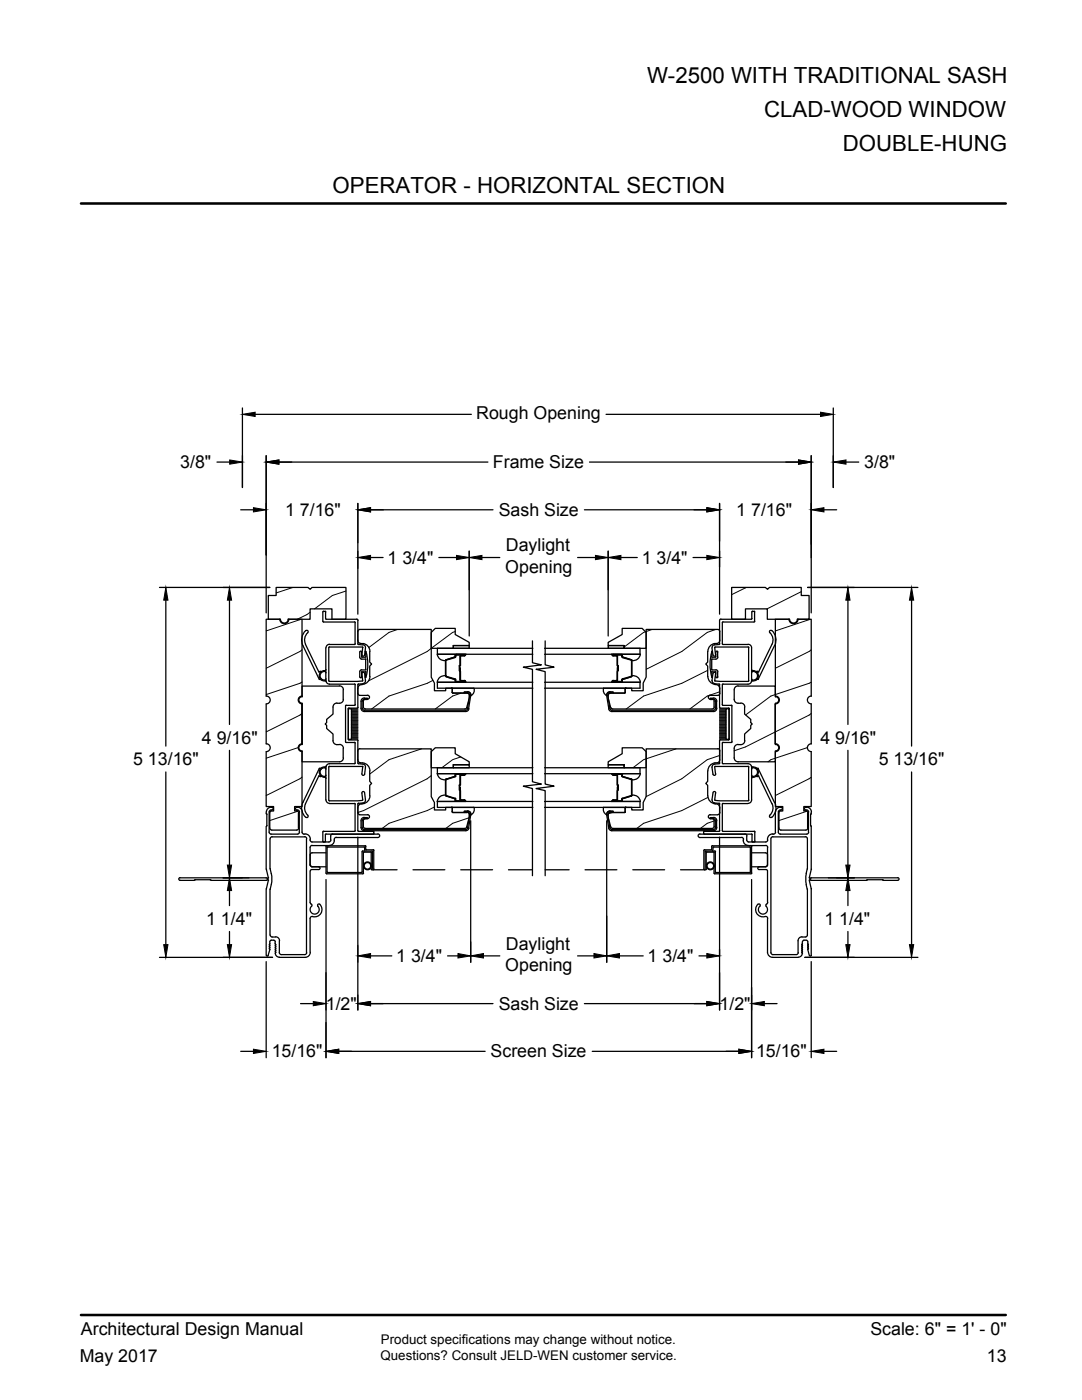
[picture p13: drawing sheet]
<svg xmlns="http://www.w3.org/2000/svg" width="216mm" height="279mm" viewBox="0 0 216 279" stroke-linecap="round" stroke-linejoin="round" font-family="sans-serif">
<defs><g id="words">
<g font-size="4.4">
<text x="129.1" y="16.7">W-2500 WITH TRADITIONAL SASH</text>
<text x="152.5" y="23.3">CLAD-WOOD WINDOW</text>
<text x="168.2" y="30.1">DOUBLE-HUNG</text>
<text x="66.4" y="38.5">OPERATOR - HORIZONTAL SECTION</text>
</g>
<g font-size="3.5">
<text x="95" y="83.6">Rough Opening</text>
<text x="36" y="93.4">3/8&quot;</text>
<text x="98.4" y="93.4">Frame Size</text>
<text x="172.5" y="93.4">3/8&quot;</text>
<text x="56.9" y="103">1 7/16&quot;</text>
<text x="99.5" y="103">Sash Size</text>
<text x="146.9" y="103">1 7/16&quot;</text>
<text x="77.3" y="112.5">1 3/4&quot;</text>
<text x="101" y="110">Daylight</text>
<text x="128" y="112.5">1 3/4&quot;</text>
<text x="100.8" y="114.3">Opening</text>
<text x="40.3" y="148.4">4 9/16&quot;</text>
<text x="163.7" y="148.4">4 9/16&quot;</text>
<text x="26.6" y="152.7">5 13/16&quot;</text>
<text x="175.3" y="152.7">5 13/16&quot;</text>
<text x="41.1" y="184.5">1 1/4&quot;</text>
<text x="164.5" y="184.5">1 1/4&quot;</text>
<text x="79.1" y="192">1 3/4&quot;</text>
<text x="101" y="189.5">Daylight</text>
<text x="129.2" y="192">1 3/4&quot;</text>
<text x="100.8" y="193.8">Opening</text>
<text x="65" y="201.5">1/2&quot;</text>
<text x="99.5" y="201.5">Sash Size</text>
<text x="143.6" y="201.5">1/2&quot;</text>
<text x="54.2" y="211">15/16&quot;</text>
<text x="97.9" y="211">Screen Size</text>
<text x="150.9" y="211">15/16&quot;</text>
<text x="16.2" y="266.5">Architectural Design Manual</text>
<text x="173.7" y="266.5">Scale: 6&quot; = 1' - 0&quot;</text>
<text x="15.9" y="271.8">May 2017</text>
<text x="196.9" y="271.8">13</text>
</g>
<g font-size="2.7">
<text x="76" y="268.2">Product specifications may change without notice.</text>
<text x="75.9" y="271.4">Questions? Consult JELD-WEN customer service.</text>
</g>
</g></defs>
<g fill="none" stroke="#000" stroke-width=".25">
<path d="M43.3 92.2h2.5M48.4 81.4v15.9M50.9 82.7h43.2M53.1 90.9v31.4M55.7 92.2h41.7M117.6 92.2h41.7M120.9 82.7h42.8M161.9 90.9v31.4M166.3 81.4v15.9M168.8 92.2h2.6M31.8 117.2h22M33.1 119.8v29.1"/>
<path d="M45.8 119.8v24.8M48 101.7h2.6M71.4 100.5v22.1M73.9 111.3h2.5M73.9 101.7h24.5M87.6 111.3h3.5M93.6 110v16.9M96.2 111.3h3.5M115.3 111.3h3.5M116.6 101.7h24.4M121.4 110v16.9M123.9 111.3h3.3"/>
<path d="M138.3 111.3h2.7M143.6 100.5v22.1M161.1 117.2h22.1M164.4 101.7h2.5M169.2 119.8v24.8M181.9 119.8v29.1M55.9 123.6h-2.4v-4.8h1.6v-1.6h6.4l.4 .4 .4-.4h6.7v6.4h-2.8v-2.1h-4.3v2.1h-4.4M56 123.6a.78 .78 0 0 0 .7 .7 .78 .78 0 0 0 .8-.7M57.6 123.6h2.7v15.4M57.6 123.6a.91 .91 0 0 1-.9 .9 .91 .91 0 0 1-.9-.9h-2.7v15.3a.78 .78 0 0 1 .8 .8 .78 .78 0 0 1-.8 .8v7.9a.78 .78 0 0 1 .8 .8 .78 .78 0 0 1-.8 .8v11h1.5v.9h-.4M60.3 138.9a.78 .78 0 0 0-.8 .8 .78 .78 0 0 0 .8 .8M60.3 139a.66 .66 0 0 0-.7 .7 .66 .66 0 0 0 .7 .6"/>
<path d="M60.4 128.8l3.3 6.8M60.9 128.6l2.7 5.5 .5-.1M61 128.6a2.1 2.1 0 0 1 .5-2.5l-.1-.2-.2-.1a2.35 2.35 0 0 0-.8 3M63.9 135.4v.2l-.2-.1M64 134l.1 .1M64.4 124l.1 .1h6.2l.2 .1M64.4 122.1v1.9M64.5 122h.3M64.6 122l-.2 .1M64.8 133.8a1.04 1.04 0 0 0-1.1 1.1 1.04 1.04 0 0 0 1.2 1M64.8 134l.3 .3M64.8 134a.87 .87 0 0 0-.9 .9 .87 .87 0 0 0 .9 .8"/>
<path d="M64.9 122l.1 .1M64.9 135.8l.2 .2M65 123.4l.1 .2h6M65 122.1v1.4M65 129.3v6.6M65.1 133.6l-.3 .3M65.1 135.5l-.3 .2M65.1 135.8a.7 .7 0 0 0 .7 .7h4.9M65.6 135.8l.2 .2 6.5-.1M65.7 129.1l6.7 .1M65.8 129.1l-.2 .1v6.7M67.7 136.9h-7.4v2.2"/>
<path d="M67.7 136.9a.78 .78 0 0 1 .8 .8M68.5 137.7v1.9M68.5 139.6a.93 .93 0 0 1-1.3 .7M70.7 136.5l.2 .1M70.9 124.3v4.2M70.9 136.7v3.9M70.9 128.5l-.2 .1h-4.9a.7 .7 0 0 0-.7 .7M71.2 123.5l.2 .3M71.4 128.5l.1 .1M71.4 127.8l.1 .3 .5 .3M71.4 126l.1-.2 .3-.2h14.2v9.5l.7 1.2v1.6h2.2v-.6h1.2M71.4 138.4l.1 .2 .3 .2h1.5"/>
<path d="M71.4 123.8v4.7M71.4 136.7v4.5M71.5 128.6l.9 .1M71.5 136.5l-.1 .1M71.8 134.1v1l.2 .2 .2-.2v-1M71.9 128.4l.4 .1M72 140v1.4M72.2 131.1v-1l-.2-.2-.2 .2v1.2l.4 .2h.7M72.2 131.1h.1M72.2 133.7h.7M72.2 133.7l-.4 .2v.2M72.2 131.2h.7"/>
<path d="M72.2 134.5l.2 1.4M72.2 130.6l.2 .3 .4-.2M72.2 134l.7 .1M72.2 140v1.4M72.3 136.6a.81 .81 0 0 0-.9 .8M72.4 128.4a1.59 1.59 0 0 1 1.4 1.6M72.4 135.8l-.1 .1M72.4 129.2l-.2 1.5M72.4 128.7a.53 .53 0 0 1 .5 .6M72.5 140v1.1M72.7 139.3h.6v.3h-.6M72.7 139.5l-.4 .2v.2"/>
<path d="M72.7 139.3a.66 .66 0 0 0-.7 .6M72.8 134.4l-.4-.2-.2 .3M72.8 134.4l.1 1.5M72.9 139.6h.4M72.9 139.5l-.3 .2-.1 .2M72.9 135.8a.53 .53 0 0 1-.5 .6l-.9 .1M72.9 129.3l-.1 1.4M72.9 131.5l.1 .1M72.9 134l.1 .1M73 131.6v2M73 134.1l-.1 1M73 130h-.1l.1 1"/>
<path d="M73 131.1h-.1M73 133.6l-.1 .1M73 130a7.6 7.6 0 0 1-.1 5.2v-.1M73.3 138.7a.4 .4 0 0 1 .4 .4 .4 .4 0 0 1-.4 .4M73.8 130v2.1l.4 .4-.4 .4v2.1M73.8 135a1.59 1.59 0 0 1-1.4 1.6M86 126.2l.9-.8h3.9v1.2l2.8 1.6v.6h-3.1v.6h-4.5zM87.2 130.6a1.46 1.46 0 0 0 1.7 1.2v3.1M88.9 134.9a1.46 1.46 0 0 0-1.7 1.2M88.9 134.9l.1 .1M89 131.8l.1 3.1M89 135.1l1.7 .5"/>
<path d="M89 135l1.8 .5M89 131.7l-.1 .1M89.1 131.8h-.1M90.1 137.3l.2 .1M90.2 137.5v.7l.2 .1M90.4 138.3h2.3v-.2h.6h-.6v.2h.6M90.4 138.3h2.8M90.5 128.8h3.1v.6h-3.1zM90.7 131.1l-1.7 .6M90.8 131.2l-1.8 .6M90.8 135.6l.1 .1M90.8 135.5l.2 .5"/>
<path d="M90.8 130.8v.2M90.8 135.7v.2M90.9 131l-.1 .1M90.9 135.9l.1 .2M90.9 130.8v.2M91 131l-.2 .2M91 130.6h1.7M91 136h1.7M91 130.7h1.7M91 130.6l-.1 .2M91 130.7v.1M91.9 135.8h.8"/>
<path d="M92 135.8l-.3-2.6 .1 2.5 .9 .2M92.7 130.8h-.7l-.2 .2-.2 2.9 .1-.9 .2-.1v-2h.8M92.7 130.6l.1 .2-.1 .1M92.7 135.8l.1 .1-.1 .2M92.7 135.9v.1M92.7 130.7v.1M92.9 135.9l.1 .2M93 130.6l-.1 .2M93.2 138.3l.4 .2v.8l-.5 1.9M93.3 138.3l.3 .2 .1 .3M93.7 138.8l-.4 2.6M93.9 138.8l-.4 2.6"/>
<path d="M94.6 137.3a1.19 1.19 0 0 1-.6 1.5l-.2-.5-.5-.2M106.2 127.9v4.4l1.8 .4-3.6 .5 1.8 .4v22.4l1.8 .5-3.6 .4 1.8 .5v17.4M106.3 136.2h-19v1.1h19M106.3 129.4h-19v1.2h19M108.7 136.2h19v1.1h-19M108.7 129.4h19v1.2h-19M108.8 127.9v4.8l1.8 .5-3.6 .4 1.8 .4v22.5l1.8 .4-3.6 .5 1.8 .4v17M120.5 137.3a1.21 1.21 0 0 0 .6 1.5M121.1 138.8l.4 2.6M121.3 138.8l.4 2.6 .4 .3M121.4 128.8h3.1v.6h-3.1zM121.4 128.2l2.7-1.6v-1.2h4l.8 .8v3.2h-4.4v-.6h-3.1z"/>
<path d="M121.4 138.7v.6l.5 1.9M121.7 138.1l-.5 .2-.1 .5M121.8 138.3h2.8h-2.3v-.2h-.6h.6v.2l-.8 .1-.2 .4M121.8 138.3l-.2 .1-.2 .3M122 130.6l.2 .2M122.2 135.9l-.2 .2M122.3 130.8l.9 .1 .2 3h-.1v-.9l-.2-.1v-2h-.8M122.3 130.6h1.7M122.3 135.8h.7M122.3 136h1.7M122.3 130.7h1.7M122.4 130.6l-.2 .2 .2 .1"/>
<path d="M122.4 135.8l-.2 .1 .2 .2M122.4 135.9v.1M122.4 130.7v.1M123.1 135.8l.2-2.6-.1 2.5-.9 .2M124 130.6l.2 .2M124 130.7l.1 .1M124.1 131l.1 .2M124.1 130.8v.2M124.1 135.9l-.1 .1M124.1 131l1.9 .7 .1 .1M124.2 135.9l-.2 .2M124.2 131.2l1.8 .6"/>
<path d="M124.7 137.5l.1 .7-.2 .1M124.9 137.3l-.2 .1M126 135l-1.8 .5-.1 .4M126 135.1l-1.8 .5-.1 .3M126 131.8v3.1M126.1 131.8v3.1l-.1 .1M126.1 134.9a1.46 1.46 0 0 1 1.7 1.2M127.8 130.6a1.46 1.46 0 0 1-1.7 1.2M141.2 130v2.1l-.4 .4 .4 .4v2.1M141.3 135a1.59 1.59 0 0 0 1.4 1.6M141.7 139.6h.4M141.7 138.7a.4 .4 0 0 0-.4 .4 .4 .4 0 0 0 .4 .4"/>
<path d="M142 133.6l.1 .1M142 131.6v2M142 130h.1v1.1M142 134.1l.1 1M142 130a8.2 8.2 0 0 0 .1 5.2v-.1M142.1 129.3l.2 1.5 .4 .1 .1-.3M142.1 131.2h.7M142.1 134.1h.7M142.1 133.7h.7M142.1 134l-.1 .1M142.1 131.5l-.1 .1M142.1 135.8a.53 .53 0 0 0 .5 .6l.9 .1"/>
<path d="M142.1 139.5l.2 .1 .2 .3M142.3 134.4l-.2 1.5M142.3 134.4l.3-.2 .2 .3M142.4 139.3h-.7v.3h.7M142.4 139.5l.2 .1 .2 .3M142.4 139.3a.66 .66 0 0 1 .6 .6M142.5 140v1.1M142.6 128.7a.53 .53 0 0 0-.5 .6M142.6 129.2l.2 1.5M142.6 136.6h.3M142.6 135.8l.1 .1M142.7 129.1h6.6"/>
<path d="M142.7 128.4a1.59 1.59 0 0 0-1.4 1.6M142.7 129.1l-.1 .1M142.7 140v1.4M142.8 134.5l-.2 1.4M142.8 134l.1 .1M142.8 130.1l.1 1M142.8 134.1v1M142.8 133.7l.4 .2v.2M142.9 130.1v-.1h.3v1.3l-.4 .2h-.7M142.9 136.6a.78 .78 0 0 1 .7 .8v1l-.2 .3-1.7 .1M143 140v1.4M143.2 134.1v1l-.1 .2-.2-.2"/>
<path d="M143.5 136.5l.1 .1M143.5 128.6l-.9 .1M143.6 136.7v4.5l.1 .1h1.7M143.6 123.8v4.7M143.6 128.5l-.1 .1M143.6 126v1.8a.77 .77 0 0 1-1 .7M143.6 126v-.2l-.4-.2h-14.3v9.5l-.6 1.2v1.6h-2.2v-.6h-1.2M143.9 123.5l-.3 .3M144.1 136.7l.1 4 1.7 .1M144.1 128.5l.2 .1h5a.7 .7 0 0 1 .7 .7v6.6M144.3 136.5l-.2 .1M147.3 136.9h7.4v2.2"/>
<path d="M147.3 136.9a.78 .78 0 0 0-.8 .8v1.9a.78 .78 0 0 0 .8 .7M149.3 129.1l.1 .1v6.7M149.4 135.8l-.1 .2-6.6-.1M150 135.8a.7 .7 0 0 1-.7 .7h-5M150 134.3a.66 .66 0 0 1 .8-.2 .66 .66 0 0 1 .4 .7 .68 .68 0 0 1-.4 .8 .68 .68 0 0 1-.8-.1M150 133.6l.3 .3M150 122.1v1.4M150.1 123.4l-.2 .2h-6.1M150.1 122h.3M150.1 135.8l-.2 .2M150.2 122l-.2 .1M150.2 133.8a1.04 1.04 0 0 1 1.1 1.1 1.04 1.04 0 0 1-1.2 1"/>
<path d="M150.5 122l.1 .1M150.6 122.1v1.9M150.6 124l-.2 .1h-6.2l-.1 4.4M150.9 134v.1M151 134l.3 .1M151.1 135.4l.1 .2 .1-.1M151.3 134.1h.1M153.6 126.3a1.97 1.97 0 0 1 .5 2.3M154 125.9h-.4v.4M154 125.8a2.56 2.56 0 0 1 .6 3M154 128.6l-2.6 5.5M154.5 128.8l-3.2 6.8"/>
<path d="M154.7 138.9a.78 .78 0 0 1 .8 .8 .78 .78 0 0 1-.8 .8M154.7 139a.66 .66 0 0 1 .7 .7 .66 .66 0 0 1-.7 .6M157.5 123.6h-4.4v-2.1h-4.4v2.1h-2.7v-6.4h6.7l.4 .4 .4-.4h6.4v1.6h1.5v4.8h-2.3M157.6 123.6a.78 .78 0 0 0 .7 .7 .78 .78 0 0 0 .8-.7M159.2 123.6h2.7v15.3a.78 .78 0 0 0-.8 .8 .78 .78 0 0 0 .8 .8v7.9a.78 .78 0 0 0-.8 .8 .78 .78 0 0 0 .8 .8v11h-1.5v.9h.4M159.2 123.6a.91 .91 0 0 1-.9 .9 .91 .91 0 0 1-.9-.9h-2.7v15.4M33.1 154.1v34.4M45.8 149.7v22.9M60.3 150v11h-1.5v.9h.4M60.3 149.9v2.1h7.4a.78 .78 0 0 0 .8-.8M60.3 140.3v8.3M60.3 148.4a.78 .78 0 0 0-.8 .8 .78 .78 0 0 0 .8 .8"/>
<path d="M60.3 148.6a.66 .66 0 0 0-.7 .6 .66 .66 0 0 0 .7 .7M63.6 154.9l-2.7 5.5M63.6 154.9h.5M63.7 153.4l-3.3 6.8M63.7 153.4l.2-.1v.2M64.8 155.1l.3 .3M64.8 153.2l.3 .3M64.8 153.2a.87 .87 0 0 0-.9 .9 .87 .87 0 0 0 .9 .8M64.9 153.1a1.04 1.04 0 0 0-1.2 .9 1.04 1.04 0 0 0 1.1 1.1M65 153.1v6.6M65.1 154.7l-.3 .3M65.1 159.6a.7 .7 0 0 0 .7 .7"/>
<path d="M65.1 152.9l-.2 .2M65.6 153.1v6.7l6.7-.1M66.4 147.8a.78 .78 0 0 0 .8 .8M66.4 141.1v1.4l-1.2 1.1v.6l-.3 .3 .3 .3v.6l1.2 1.1v1.3M67.2 148.6h.5M67.2 140.3a.78 .78 0 0 0-.8 .8M67.7 148.6a.78 .78 0 0 1 .8 .7M68.5 149.4v1.9M68.9 140.9v7.1l.2 .2 1.6-.1 .2 .2M69.1 140.7l-.2 .2M69.5 141.4h.6v6.1h-.6zM69.5 147.5l.1 .2h1.7"/>
<path d="M69.5 141.4v6.1M69.6 141.3l-.1 .1M70.1 143.7h1.3M70.1 143.9h1.3M70.1 144.1h1.3M70.1 144.3h1.3M70.1 144.5h1.3M70.1 142.9h1.3M70.1 143.1h1.3M70.1 143.3h1.3M70.1 143.5h1.3M70.1 142.1h1.3"/>
<path d="M70.1 142.3h1.3M70.1 142.5h1.3M70.1 142.7h1.3M70.1 141.5h1.3M70.1 141.7h1.3M70.1 141.9h1.3M70.1 145.3h1.3M70.1 145.1h1.3M70.1 144.9h1.3M70.1 144.7h1.3M70.1 146.1h1.3M70.1 145.9h1.3"/>
<path d="M70.1 145.7h1.3M70.1 145.5h1.3M70.1 146.9h1.3M70.1 146.7h1.3M70.1 146.4h1.3M70.1 146.3h1.3M70.1 147.5h1.3M70.1 147.2h1.3M70.1 147.1h1.3M70.9 148.3v4M70.9 152.3l-.2 .1h-4.9a.7 .7 0 0 0-.7 .7M70.9 140.6l-.2 .2h-1.6"/>
<path d="M71.3 147.6l.1 .2M71.4 152.3l.1 .1M71.4 151.6l.1 .3 .5 .3M71.4 147.8v4.5M71.4 141.2l-.1 .1h-1.7M71.5 152.4l.9 .1a.53 .53 0 0 1 .5 .6l-.1 1.4M71.8 149.5h14.2v9.5l.7 1.2v1.4h2.2v-.5h1.2M71.8 149.4l-.3 .2-.1 .2M71.9 152.2h.4M72 141.3a.66 .66 0 0 0 .7 .7h20.2M72.2 158.3l.1 1.4M72.2 154.4l.2 .3 .4-.2"/>
<path d="M72.3 141.3v.2l.4 .2h20.2M72.4 152.3a1.59 1.59 0 0 1 1.4 1.5M72.4 153l-.2 1.4M72.4 153h-6.7l-.1 .1M72.5 141.1l.4 .4h19.9l.3-.3M72.8 158.2l-.4-.2-.2 .3M72.8 158.3l.1 1.4a.53 .53 0 0 1-.5 .5l-.9 .1M73.8 153.9v2l.4 .5-.4 .3v2.1M73.8 158.8a1.59 1.59 0 0 1-1.4 1.6M86 150l.9-.8h3.9v1.2l2.8 1.6v.6h-3.1v.6h-4.5zM87.2 154.4a1.46 1.46 0 0 0 1.7 1.2v3.1M88.9 158.7a1.46 1.46 0 0 0-1.7 1.3"/>
<path d="M88.9 158.7l.1 .1M89 155.6v3.1M89 158.7l.1 .1M89 158.8l1.7 .6M89 158.8l1.8 .5M89 155.5l-.1 .1M90.5 152.6h3.1v.6h-3.1zM90.7 155l-1.7 .5M90.8 155l-1.7 .5M90.8 159.4l.1 .1M90.8 159.3l.2 .5M90.8 154.6v.3"/>
<path d="M90.8 159.5v.3M90.9 154.8l-.1 .1M90.9 159.8l.1 .1M90.9 154.6v.3M91 154.8l-.2 .2M91 154.4h1.7M91 159.8h1.7M91 154.5h1.7M91 154.4l-.1 .2M91 154.5v.1M91.8 154.8l-.2 2.9 .1-.9 .2-.1v-1.9M91.8 159.6l-.1-2.5 .2 .7v1.8"/>
<path d="M91.8 159.5l.2 .2M91.9 159.5l.8 .1M91.9 154.7h.8M91.9 159.7h.8M92 154.7l-.1 .1M92 154.6l-.2 .2M92.7 154.4l.1 .2-.1 .1M92.7 159.6l.1 .2-.1 .1M92.7 159.7v.1M92.7 154.5v.1M92.9 159.8l.1 .2M93 154.4l-.1 .2"/>
<path d="M93.3 141.4l-.4 .3M93.6 141.4a.66 .66 0 0 1-.7 .6M106.3 153.2h-19v1.2h19M106.3 159.9h-19v1.2h19M108.7 159.9h19v1.2h-19M108.7 153.2h19v1.2h-19M121.4 152l2.7-1.6v-1.2h4l.8 .8v3.2h-4.4v-.6h-3.1zM121.4 152.6h3.1v.6h-3.1zM121.4 141.4a.66 .66 0 0 0 .7 .6M122 154.4l.2 .2M122.2 159.8l-.2 .2M122.3 154.4h1.7"/>
<path d="M122.3 154.7h.7M122.3 159.7h.7M122.3 159.8h1.7M122.3 154.5h1.7M122.4 154.4l-.2 .2 .2 .1M122.4 159.6l-.2 .2 .2 .1M122.4 159.7v.1M122.4 154.5v.1M123.1 154.7v.1M123.1 154.6l.1 .2M123.1 154.8v1.9l.2 .1v.9h.1v-1l-.2-.1v-1.8M123.1 159.5l-.8 .1"/>
<path d="M123.1 159.6l.2-2.5-.1 2.5M123.2 159.5l-.1 .2M124 154.4l.2 .2M124 154.5l.1 .1M124.1 154.8l.1 .2 1.8 .6M124.1 154.6v.3M124.1 159.8h-.1M124.1 154.8l2 .8M124.2 159.8l-.2 .1M124.2 159.3l-.1 .5M126 155.5v.1M126 158.7l-1.8 .6"/>
<path d="M126 155.6v3.1M126.1 158.7l-.1 .1-1.8 .6-.1 .4M126.1 155.6v3.1M126.1 158.7a1.46 1.46 0 0 1 1.7 1.3M127.8 154.4a1.46 1.46 0 0 1-1.7 1.2M141.2 153.9v2l-.4 .5 .4 .3v2.1M141.3 158.8a1.59 1.59 0 0 0 1.4 1.6M142.1 153.1l.2 1.4M142.1 159.7a.53 .53 0 0 0 .5 .5l.9 .1M142.3 158.3l-.2 1.4M142.3 158.2l.3-.2 .2 .3M142.5 141.1l-.2 .3-.2 .1h-19.8l-.4-.3"/>
<path d="M142.6 153l.2 1.4M142.6 159.6l.1 .1M142.7 153l6.6-.1 .1 .2M142.7 152.3a1.59 1.59 0 0 0-1.4 1.5M142.7 152.9l-.1 .1M142.8 141.3l-.2 .4h-.2h-20.3M142.8 158.3l-.2 1.4M142.8 154.4l-.2 .3-.3-.2M143 141.3a.66 .66 0 0 1-.6 .7h-20.3M143.2 149.5h-14.3v9.5l-.6 1.2v1.4h-2.2v-.5h-1.2M143.2 149.4l.4 .2v.2M143.5 152.4l-.9 .1a.53 .53 0 0 0-.5 .6"/>
<path d="M143.6 143.7h1.3M143.6 143.9h1.3M143.6 144.1h1.3M143.6 144.3h1.3M143.6 144.5h1.3M143.6 147.8v4.5M143.6 142.9h1.3M143.6 143.1h1.3M143.6 143.3h1.3M143.6 143.5h1.3M143.6 142.1h1.3M143.6 142.3h1.3"/>
<path d="M143.6 142.5h1.3M143.6 142.7h1.3M143.6 141.5h1.3M143.6 141.7h1.3M143.6 141.9h1.3M143.6 145.3h1.3M143.6 145.1h1.3M143.6 144.9h1.3M143.6 144.7h1.3M143.6 146.1h1.3M143.6 145.9h1.3M143.6 145.7h1.3"/>
<path d="M143.6 145.5h1.3M143.6 146.9h1.3M143.6 146.7h1.3M143.6 146.4h1.3M143.6 146.3h1.3M143.6 147.5h1.3M143.6 147.2h1.3M143.6 147.1h1.3M143.6 152.3l-.1 .1M143.6 149.8v1.8a.72 .72 0 0 1-1 .6M143.7 147.6l-.1 .2M144.1 152.3l.2 .1h5a.7 .7 0 0 1 .7 .7"/>
<path d="M144.9 141.4h.6v6.1h-.6zM145.4 141.3l.1 .1M145.5 141.4v6.1M145.5 147.5l-.1 .2h-1.7M145.9 140.7l.2 .2M146 140.9v7.2M146.1 148l-.2 .2h-1.7l-.1 4.1M147.3 148.6h.5M147.3 140.3h.5M147.3 148.6a.78 .78 0 0 0-.8 .7v2a.78 .78 0 0 0 .8 .7M147.8 140.3a.78 .78 0 0 1 .8 .8M148.6 141.1v1.4l1.2 1.1v.6l.3 .3-.3 .3v.6l-1.2 1.1v1.3"/>
<path d="M148.6 147.8a.78 .78 0 0 1-.8 .8M149.4 153.1v6.7l-6.7-.1M149.9 152.9l.2 .2M150 153.1v6.5a.7 .7 0 0 1-.7 .7M150.1 153.1a1.04 1.04 0 0 1 1.2 .9 1.04 1.04 0 0 1-1.1 1.1M150.2 153.2a.84 .84 0 0 1 1 .9 .84 .84 0 0 1-1.2 .7v-.1M150.2 153.2l-.2 .3M150.3 155.1l-.3 .3M151.3 154.9l-.2 .1-.2-.1M151.3 153.4l3.2 6.8M151.3 153.4l-.1-.1-.1 .2M151.4 154.9l2.6 5.5"/>
<path d="M151.4 154.9h-.1M154.7 150v11h1.5v.9h-.4M154.7 140.5v8v-8M154.7 149.9v2.1h-7.4M154.7 140.3v8.3M154.7 148.4a.78 .78 0 0 1 .8 .8 .78 .78 0 0 1-.8 .8M154.7 148.6a.66 .66 0 0 1 .7 .6 .66 .66 0 0 1-.7 .7M169.2 149.7v22.9M181.9 154.1v34.4M35.9 175.2h17.4M35.9 175.7h2.9M35.9 175.1l-.2 .3 .2 .3"/>
<path d="M38.8 175.6v.1M38.9 175.6h3.1M39 175.6h-.1M42.1 175.6v.1M45.8 177.7v3M53.1 162.1v.3M53.1 164.9v8.6M53.1 177.4v13.2M53.2 173.4v.1M53.2 162.4l.1 .1M53.2 173.5l.3 1.6M53.2 164.9h.1"/>
<path d="M53.2 175.2l.1 .1M53.2 162.5v2.3M53.3 175.7h-11.2M53.3 164.8h-.1M53.3 175.6l-.1 .1M53.4 175.5l.2 .2M53.5 175.7l-.3 1.7M53.6 175.1l-.2 .2M53.7 162.1v4l.1 .2 .3 .2M53.9 167.4v6M53.9 177.5v9.1M53.9 173.3a6.4 6.4 0 0 1 .2 3.2"/>
<path d="M53.9 177.4v.1M54.1 166.5h5.2M54.1 161.1h.1M54.1 161.7h.1M54.1 161.1a.95 .95 0 0 0-.9 .9M54.1 161.6l-.3 .2-.1 .2M54.1 176.5l-.2 .9M54.2 161.8l-.3 .2-.1 .2v3.1l.2 .3 5.2 .1M54.2 161.1l.3 .3-.3 .2M54.3 167h6.5M54.3 167l-.3 .2-.1 .2M59.2 161.8l.3 .2 .1 .2"/>
<path d="M59.2 161.1h.1M59.2 161.7h.1M59.2 161.1l-.2 .3 .2 .2M59.4 161.6l.3 .2 .1 .2M59.4 161.1a.95 .95 0 0 1 .9 .9M59.5 162.2v3.1M59.6 165.3l-.1 .2-.3 .2M59.7 162.1v4M59.8 166.1l-.1 .2-.3 .2M60.3 162.1v4a.45 .45 0 0 0 .6 .4M60.4 160.1a2.56 2.56 0 0 0 .6 3M60.8 167l.3 .2 .1 .2"/>
<path d="M60.9 166.4a1.04 1.04 0 0 1 1 1.1M61 160.4a2.1 2.1 0 0 0 .5 2.4l-.2 .4-.3-.1M61.2 167.4v22.7M61.9 167.6v.2l.4 .2h3.3M61.9 173.8v6.3l.4 .5a1.08 1.08 0 0 0 0 1.7 .91 .91 0 0 0 1.2-.2 .91 .91 0 0 0-.1-1.2M61.9 172.5v.2l.4 .2M61.9 167.5v.2M61.9 169.1v3.6M61.9 172.7l.3 .2M62.2 173h2.9M62.2 173.5h1.4M62.2 173.5l-.3 .3"/>
<path d="M62.3 168.8h3.4M62.3 168.7l-.4 .2v.2M63.6 173l.3 .3-.3 .2M64.4 166v1.9l.2 .1M64.6 165.9l-.2 .1M64.9 166.6l.1 1.3-.2 .1M65.1 170.2h-2.8l-.4 .2v.2M65.1 166.5h10.3M65.1 175.5v35.6M65.1 166.4l-.2 .2M65.2 168.8h7.6M65.2 168.8l-.1 .1v5.4l7.3 .1 .1-.2"/>
<path d="M65.4 169.1h7.2M65.4 169l-.1 .2v4.9h6.8l.2-.1M65.7 160.4h5M66 166.8v.9M66 167.6v.2l-.4 .2M66.4 166.4l-.4 .2v.2M67.1 167.1h8.3M67.1 167.1a.49 .49 0 0 0-.4 .7 .95 .95 0 0 1-.9 .9M70.7 160.3l.2 .2M70.9 160.5v5.3M70.9 165.8l-.2 .1h-6.2M71.4 165.8l.2 .1h2.9"/>
<path d="M71.4 162.2l.1 .2 .3 .2M71.4 160.5v5.3M71.4 167.1v34.5M71.5 160.3l-.1 .1M71.8 162.6h1.5M72 165.1a.66 .66 0 0 0 .7 .7h20.2M72 163.8v1.4M72.1 160.4a.78 .78 0 0 0-.7 .8M72.2 163.8v1.4M72.2 170v4M72.3 165.1v.2l.4 .2M72.3 160.4l-.2 .1"/>
<path d="M72.4 169.9h1.8M72.4 169.8l-.2 .2M72.5 163.8v1.1M72.5 170.2v4.1M72.6 170.1h1.3M72.7 169l.1 .2v.7M72.7 170l-.2 .2M72.7 163.2h.6v.2h-.8l-.2 .4M72.7 165.6h20.2M72.7 163.1a.66 .66 0 0 0-.7 .7M72.9 168.8l.1 .1M73 168.9v.6l.1 .1"/>
<path d="M73.1 169.6h1.4M73.3 162.6a.4 .4 0 0 1 .4 .4 .4 .4 0 0 1-.4 .4h-.6l-.2 .4M74 170l.1 .2M74.1 170.2v3.2l.1 .2M74.2 173.6h5M74.2 169.8l.2 .2M74.3 170v3.3M74.5 165.9l.1 .1M74.5 169.6l.1 .1M74.6 166v.3M74.6 169.7v3.8M74.6 166.3l-.1 .2"/>
<path d="M74.6 173.4l-.1 .2M75.4 166.4a.36 .36 0 0 1 .4 .4 .36 .36 0 0 1-.4 .3M82.4 173.6h6.4M90.1 161.1l.2 .1M90.2 161.3v.7l.2 .2M90.4 162.2h2.3v-.3h.6h-.6v.3h.6M90.4 162.2h2.8M91.9 173.6h6.4M93.2 162.1l.4 .2v.8l-.5 2.1-.3 .1h-19.9l-.4-.4M93.3 162.1l.3 .1 .1 .4M93.3 165.2l-.4 .3M93.6 165.2a.66 .66 0 0 1-.7 .6"/>
<path d="M93.7 162.6l-.4 2.6M93.9 162.7l-.4 2.6M93.9 163.8v28.2M94.6 161.1a1.19 1.19 0 0 1-.6 1.5l-.2-.5-.5-.2M101.5 173.6h4.7M108.8 173.6h4.8M116.7 173.6h6.4M120.5 161.1a1.19 1.19 0 0 0 .6 1.5l.1-.5 .5-.2M121.1 162.7l.4 2.6M121.1 163.8v28.2M121.3 162.6l.4 2.6 .4 .3M121.4 162.5v.6l.5 1.9 .4 .3h19.8h.2l.2-.4"/>
<path d="M121.4 165.2a.66 .66 0 0 0 .7 .6M121.7 161.9h.6v.3h-.6M121.7 161.9h.6v.3h2.3h-2.8M121.7 162.1l-.3 .1-.1 .4M121.8 162.1l-.2 .1-.2 .3M122.1 165.6h20.3M124.7 161.3l.1 .7-.2 .2M124.9 161.1l-.2 .1M126.3 173.6h6.3M135.8 173.6h5M139.6 166.5h10.3M139.6 167.1h8.3"/>
<path d="M139.7 166.4a.36 .36 0 0 0-.4 .4 .36 .36 0 0 0 .4 .3M140.4 166.3l.2 .2M140.4 166v.3M140.6 165.9l-.2 .1M140.6 169.6h1.3M140.6 169.6l-.2 .1v3.8l.2 .1M140.7 170v3.3M140.8 169.9h1.8M140.9 169.8l-.2 .2M140.9 170.2v3.3M141 173.4l-.2 .2M141 170.1h1.4"/>
<path d="M141.1 170l-.2 .2M141.7 162.6h1.5M141.7 162.6a.4 .4 0 0 0-.4 .4 .4 .4 0 0 0 .4 .4h.6l.2 .4M142.1 169.5l-.2 .1M142.1 168.8h7.7M142.2 168.8l-.2 .1v.6M142.4 163.2h-.7v.2h.9l.2 .4M142.4 163.1a.66 .66 0 0 1 .6 .7M142.4 170l.1 .2M142.4 169.1h7.2M142.4 169l-.3 .9M142.5 170.2v4.1l7.3 .1 .2-.2"/>
<path d="M142.5 163.8v1.1M142.6 169.8l.2 .2M142.6 160.4l.3 .1M142.7 170l.1 4.1h6.8l.2-.1M142.7 163.8v1.4M142.8 165.1l-.2 .4h-.2M142.9 160.4a.78 .78 0 0 1 .7 .8M143 163.8v1.4M143 165.1a.66 .66 0 0 1-.6 .7h-20.3M143.5 160.3l.1 .1M143.6 160.5v5.3M143.6 167.1v34.5"/>
<path d="M143.6 165.8l-.1 .1h-3M143.6 161.2v1.2l-.4 .2M144.1 165.8l.2 .1h6.2M144.3 160.4h5M144.3 160.3l-.2 .2v5.3M148 167.1l.3 .2 .1 .2M148.3 167.5a1 1 0 0 0 1 1.2M148.6 166.4l.4 .2v.2M149 167.6l.2 .4h.2h3.4M149 166.8v.9M149.3 168.8h3.5M149.6 169l.2 .2"/>
<path d="M149.7 169.2v4.8M149.9 168.8l.1 .1M150 166.4l.1 .2M150 170.2h2.7h.2l.2 .4M150 168.9v5.4M150 175.5v35.6M150 173h2.9M150.1 166.6v1.3l.1 .1M150.5 165.9l.2 .1M150.6 166v1.9M150.7 167.9l-.2 .1M151.5 173.5h1.4"/>
<path d="M151.5 173l-.3 .3 .3 .2M152.8 168.7l.3 .2 .1 .2M152.9 173.5l.2 .3M153.1 172.7l-.2 .2M153.1 172.5l-.2 .4h-.2M153.1 169.1v3.6M153.1 173.8v6.3M153.2 167.6l-.2 .4h-.2M153.6 162.7v.4h.4M153.8 167.4v22.7l.1 .2 .3 .2M154.1 160.4a1.97 1.97 0 0 1-.5 2.3M154.2 166.4a1.06 1.06 0 0 0-1.1 1.3"/>
<path d="M154.2 167h6.5M154.2 167l-.3 .2-.1 .2M154.6 160.1a2.56 2.56 0 0 1-.6 3M154.7 162.1v4M154.8 166.1a.45 .45 0 0 1-.6 .4M155.3 162.1v4l.2 .3 5.4 .1M155.7 161.1h.1M155.7 161.7h.1M155.7 161.6l-.3 .2-.1 .2M155.7 161.1a.95 .95 0 0 0-.9 .9M155.8 161.8l-.3 .2-.1 .2v3.1l.2 .3 5.2 .1 .2-.1 .2-.3M155.8 161.1l.3 .3-.3 .2"/>
<path d="M160.7 167l.4 .2v.2M160.8 161.1h.1M160.8 161.7h.1M160.8 161.8l.3 .2 .1 .2M160.8 161.1l-.3 .3 .3 .2M160.9 176.5l.2 .9M161 161.1a.95 .95 0 0 1 .9 .9M161 161.6l.3 .2 .1 .2M161.1 177.4v.1M161.1 177.5v9.1l-.2 .3-.2 .1M161.1 167.4v5.9a6.4 6.4 0 0 0-.2 3.2M161.1 162.2v3.1"/>
<path d="M161.3 162.1v4M161.4 166.1l-.2 .3-.2 .1M161.5 175.7l.4 1.6M161.7 175.6l11.2 .1M161.7 175.5l-.2 .2M161.7 162.5v2.3M161.8 164.8h.1M161.8 164.9h.1M161.9 173.5l-.4 1.6 .2 .2M161.9 162.4l-.1 .1M161.9 162.1v.3M161.9 164.9v8.6"/>
<path d="M161.9 177.4v13.2M161.9 177.3v.1M161.9 173.4v.1M169.2 177.7v3M173 175.6l-.1 .1M173 175.6h3.2M176.2 175.6v.1M176.2 175.7h2.9M179.1 175.2l-17.4 .1M179.1 175.1l.3 .3-.3 .3M31.8 191.1h22.6M45.8 185.9v2.6"/>
<path d="M53.1 191.9v19.2M53.2 190.6l.1 .2 .2-.1M53.7 188.5l.1 .1M53.7 189.2l.1 .2M53.7 188.6l.1 .1M53.7 189l.1 .1M53.7 189.4l.1 .1M53.8 188.9v.1M53.8 188.8l-.1 .1M53.8 189.5l-.3 1.2M53.8 188.6v.2M53.8 189v.2"/>
<path d="M53.8 189.4l.1 .1M53.9 188.3l-.1 .1M53.9 186.6l.2 .3 .9 .1M54.1 187.6h.5M54.2 187.6l-.3 .2-.1 .6M54.6 187.6l.3 .4M54.9 188v.4M54.9 189.8l.1 .1M54.9 189.1l.1 .1M54.9 188.3l.1 .1M54.9 190h.1M54.9 189.6h.1"/>
<path d="M54.9 189.2h.1M54.9 188.8l.1 .1M54.9 188.4l.1 .1M55 190.2h-.1a.78 .78 0 0 0 .8 .8M55 189.4v.2M55 188.6v.2M55 190.1l-.1 .1M55 189.4l-.1 .1M55 188.6l-.1 .1M55 187a.78 .78 0 0 1 .8 .7M55 190v.1M55 189.6v.2"/>
<path d="M55 189.2v.2M55 188.9v.1M55 188.5v.1M55.7 187.8v2.3l.2 .4h4.9M61.2 190.1l-.1 .2-.3 .2M61.9 183.3v6.7M61.9 190a1.04 1.04 0 0 1-1 1.1h-5.2M62.4 182.9a.4 .4 0 0 0-.5 .4M63.4 180.9v-.3l.2-.2a1.38 1.38 0 0 1 .6 1.6 1.38 1.38 0 0 1-1.4 1l-.4-.1M73.9 190.8h4.3M89.3 190.8h2.1M96.5 190.8h3.2"/>
<path d="M115.3 190.8h3.2M123.6 190.8h4.7M139.5 190.8h1.5M151.2 180.5a1.46 1.46 0 0 0-.2 1.8 1.46 1.46 0 0 0 1.6 .6M151.2 180.5h.4v.4M151.6 180.9a.91 .91 0 0 0 0 1.3 .91 .91 0 0 0 1.3 0 .91 .91 0 0 0 0-1.3M152.7 182.9a.4 .4 0 0 1 .5 .4M153 180.4l-.2 .2 .1 .3M153.1 190a1.04 1.04 0 0 0 1.1 1.1M153.1 183.3v6.7M153.2 180.1l-.2 .3M154.2 191.1h5.1"/>
<path d="M159.3 190.1l-.2 .4h-.2h-4.7M160 189.2v.3M160 187h.7M160 190.1v.1M160 187a.78 .78 0 0 0-.8 .7v2.4M160 188.5v.2M160 190v.1M160 189.6v.2M160 188.8v.3M160 188.4v.1M160.1 190.2a.78 .78 0 0 1-.8 .8M160.1 188v.4"/>
<path d="M160.1 190.2h.1M160.1 189.8v.1M160.1 189.4v.2M160.1 189v.2M160.1 188.6v.2M160.1 188.3v.1M160.1 188l.2-.3h.7l.2 .7M160.6 191.1h22.6M161.2 188.3v.1M161.2 189.1v.1M161.2 188.4v.1M161.2 188.8v.1"/>
<path d="M161.2 189.2h.1M161.2 189.5l.3 1.2M161.2 188.6v.2M161.2 189.4v.1M161.2 188.6v.1M161.3 188.5v.1M161.3 188.9v.1M161.3 189.2v.2M161.9 191.9v19.2M161.9 190.6l-.2 .2-.2-.1M169.2 185.9v2.6M48 209.8h2.6"/>
<path d="M60 200.3h2.5M67.6 209.8h29.2M73.9 200.3h24.5M116.6 200.3h24.4M118.2 209.8h29.2M152.5 200.3h2.6M164.4 209.8h2.5"/>
<circle cx="73.3" cy="172.8" r=".78"/>
<circle cx="73.3" cy="172.8" r=".66"/>
<circle cx="141.7" cy="172.8" r=".78"/>
<circle cx="141.7" cy="172.8" r=".66"/>
</g>
<g fill="none" stroke="#000" stroke-width=".2">
<path d="M53.7 118.8l-.2 .1M58.4 117.2l-3.3 1.1M69 118l-2.7 .8-3.5 2.7M148.9 117.2l-2.9 1.5M159.9 118.1l-6.8 3.4M60 123.6l-6.9 2.3M60.3 129.7l-.5 .3-6.7 3.4M60.3 136.1l-.5 .3-6.7 2.2M61.9 122.2l-.7 .5-1.9 .9M79.3 125.6l-1.7 .6-4 3.1M86.4 135.8l-1.2 .6-7.6 2.5-3.4 2.6M90.8 126l-.5 .2-5.1 3.8-11.6 5.9"/>
<path d="M92 138.3l-1.7 .6-3.4 2.6M128.8 126.1l-.4 .1-3.9 2.9M130.1 125.6l-1.2 .4M141.2 133.8l-5.2 2.6-7.6 2.5-3.4 2.6M142.8 125.6l-1.7 .6-5.1 3.8-7.1 3.6M143.6 138.1l-2.5 .8-3.4 2.6M161.6 123.6l-6.9 2.3M161.9 129.7l-.5 .3-6.7 3.4M161.9 136.2l-8.1 2.7-5 3.8M59.5 149.2l-6.4 2.1M60.3 155.1l-.5 .3-6.7 3.4M60.3 142.4l-.5 .3-6.7 3.4"/>
<path d="M84.1 149.5l-6.5 2.1-3.8 2.9M86 154.8l-.8 .6-12.7 6.4-1.1 .4M91.9 151.1l-1.6 .5-2.1 1.6M134.9 149.5l-6.5 2.1-2.1 1.6M141.3 159.1l-5.3 2.7-7.6 2.5-1.3 1M143.6 150.8l-2.5 .8-5.1 3.8-7.1 3.6M161.1 149.2l-7.3 2.4-.6 .4M161.9 155.1l-7.2 3.7M161.9 142.4l-.5 .3-12.7 6.4-2.2 .7M59.4 161.9l-5.6 1.9M86.7 161.1l-1.5 .7-7.6 2.5-1.3 1M93.6 163.2l-3.3 1.1-1.3 1"/>
<path d="M122.2 162.2l-.8 .2M142.5 163.8l-1.4 .5-1.3 1M161 161.9l-5.6 1.9"/>
</g>
<g fill="#000" stroke="#000" stroke-width=".2">
<path d="M45.8 91.8l2.6 .4-2.6 .4zM48.4 82.7l2.5-.4v.8zM53.1 92.2l2.6-.4v.8zM159.3 91.8l2.6 .4-2.6 .4zM163.7 82.3l2.6 .4-2.6 .4zM166.3 92.2l2.5-.4v.8zM33.1 117.2l.4 2.6h-.8zM45.8 117.2l.4 2.6h-.8zM50.6 101.3l2.5 .4-2.5 .5zM71.4 101.7l2.5-.4v.9zM71.4 111.3l2.5-.5v.9zM91.1 110.8l2.5 .5-2.5 .4z"/>
<path d="M93.6 111.3l2.6-.5v.9zM118.8 110.8l2.6 .5-2.6 .4zM121.4 111.3l2.5-.5v.9zM141 101.3l2.6 .4-2.6 .5zM141 110.8l2.6 .5-2.6 .4zM161.9 101.7l2.5-.4v.9zM169.2 117.2l.4 2.6h-.8zM181.9 117.2l.4 2.6h-.8zM45.8 175.2l.4 2.5h-.8zM45.4 172.6h.8l-.4 2.6zM169.2 175.2l.4 2.5h-.8zM168.8 172.6h.8l-.4 2.6z"/>
<path d="M32.7 188.5h.8l-.4 2.6zM45.4 188.5h.8l-.4 2.6zM62.5 199.9l2.6 .4-2.6 .4zM71.4 200.3l2.5-.4v.8zM71.4 190.8l2.5-.5v.9zM91.4 190.3l2.5 .5-2.5 .4zM93.9 190.8l2.6-.5v.9zM118.5 190.3l2.6 .5-2.6 .4zM121.1 190.8l2.5-.5v.9zM141 199.9l2.6 .4-2.6 .4zM141 190.3l2.6 .5-2.6 .4zM150 200.3l2.5-.4v.8z"/>
<path d="M168.8 188.5h.8l-.4 2.6zM181.5 188.5h.8l-.4 2.6zM50.6 209.4l2.5 .4-2.5 .4zM65.1 209.8l2.5-.4v.8zM147.4 209.4l2.6 .4-2.6 .4zM161.9 209.8l2.5-.4v.8z"/>
</g>
<path d="M16.2 40.6h184.5M16.2 262.4h184.5" fill="none" stroke="#000" stroke-width=".51"/>
<use href="#words"/>
</svg>
